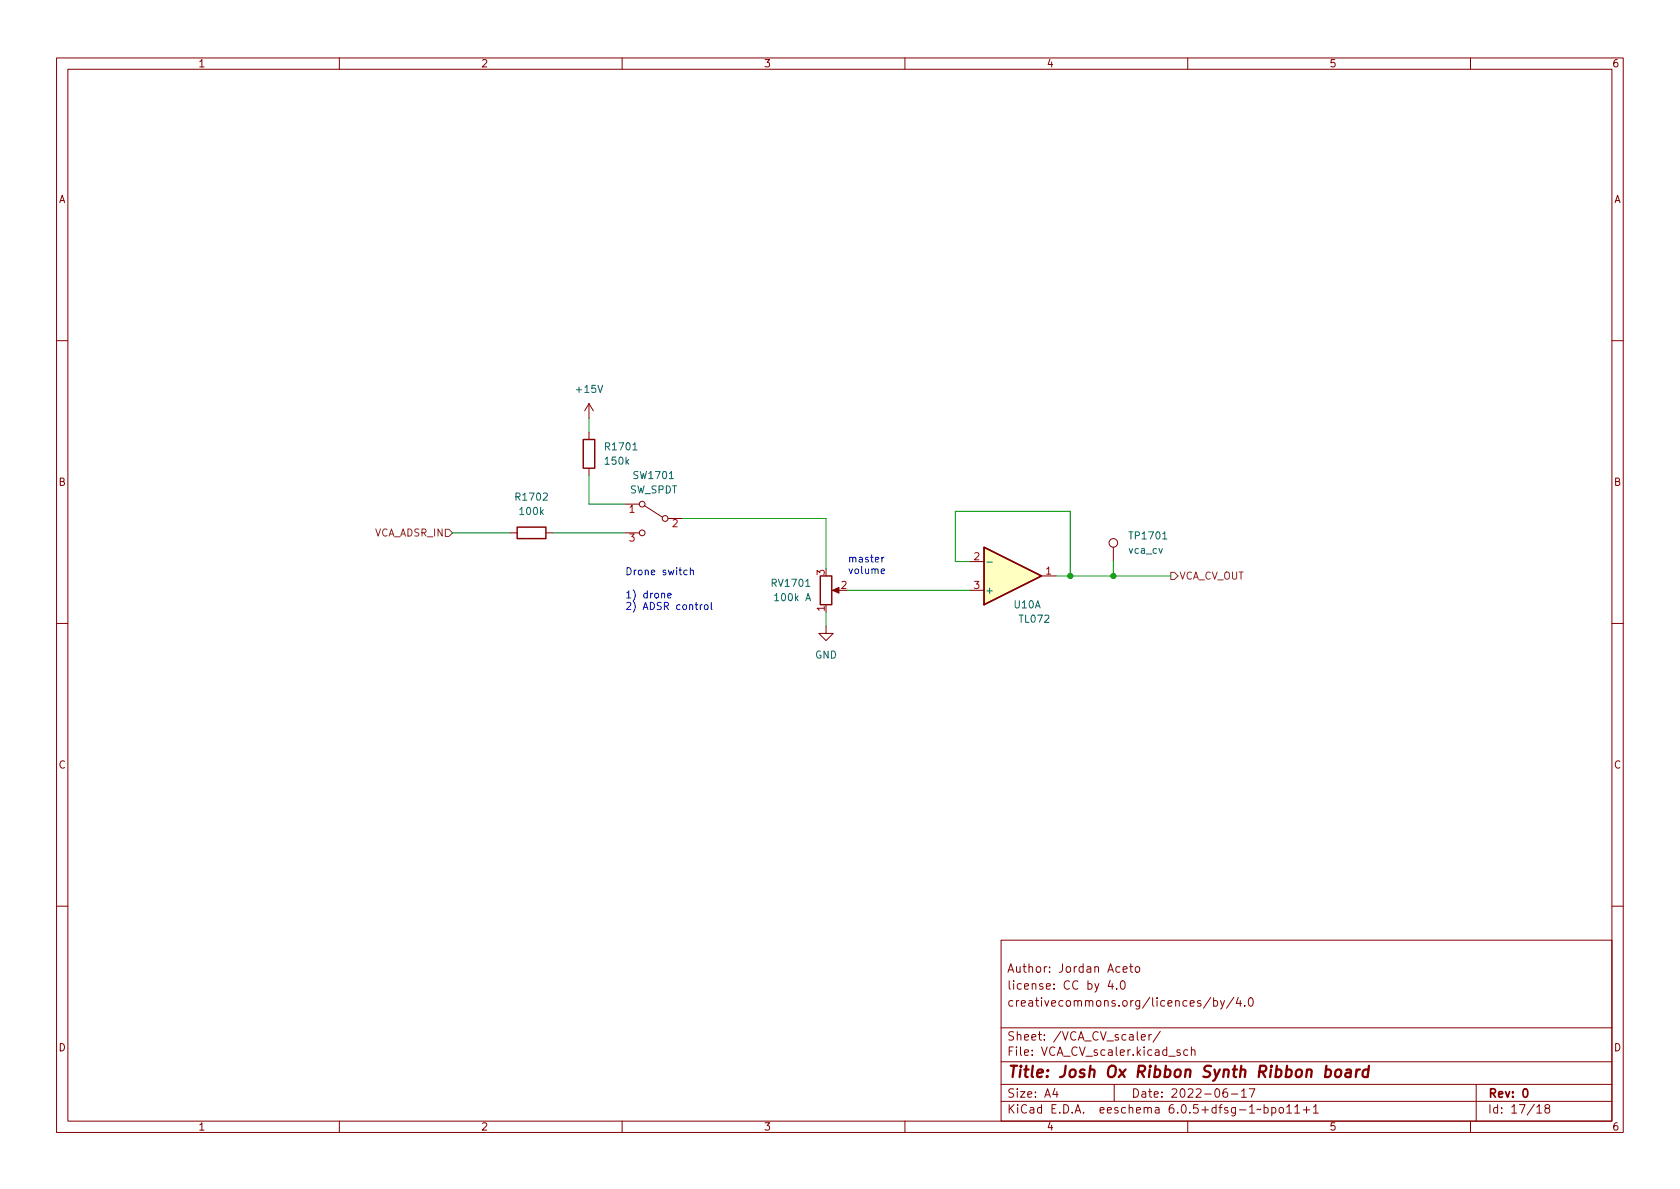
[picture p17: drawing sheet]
<svg xmlns="http://www.w3.org/2000/svg" width="297mm" height="210mm" viewBox="0 0 297 210" stroke-linecap="round" stroke-linejoin="round" font-family="sans-serif">
<defs><g id="words">
<text font-size="2.8" fill="#840000" x="178" y="190.6">Title: Josh Ox Ribbon Synth Ribbon board</text>
<g font-size="2.1" fill="#840000">
<text x="178" y="172">Author: Jordan Aceto</text>
<text x="178" y="178">creativecommons.org/licences/by/4.0</text>
<text x="178" y="175">license: CC by 4.0</text>
<text x="178" y="184">Sheet: /VCA_CV_scaler/</text>
<text x="178" y="186.7">File: VCA_CV_scaler.kicad_sch</text>
<text x="178" y="196.9">KiCad E.D.A. eeschema 6.0.5+dfsg-1~bpo11+1</text>
<text x="178" y="194.1">Size: A4</text>
<text x="200" y="194.1">Date: 2022-06-17</text>
<text x="263" y="194.1">Rev: 0</text>
<text x="263" y="196.9">Id: 17/18</text>
</g>
<g font-size="1.8" fill="#840000">
<text x="35" y="11.9">1</text>
<text x="85" y="11.9">2</text>
<text x="135" y="11.9">3</text>
<text x="185" y="11.9">4</text>
<text x="235" y="11.9">5</text>
<text x="285" y="11.9">6</text>
<text x="10.3" y="35.9">A</text>
<text x="285.3" y="35.9">A</text>
<text x="10.3" y="85.9">B</text>
<text x="285.3" y="85.9">B</text>
<text x="10.3" y="135.9">C</text>
<text x="285.3" y="135.9">C</text>
<text x="10.3" y="185.9">D</text>
<text x="285.3" y="185.9">D</text>
<text x="35" y="199.9">1</text>
<text x="85" y="199.9">2</text>
<text x="135" y="199.9">3</text>
<text x="185" y="199.9">4</text>
<text x="235" y="199.9">5</text>
<text x="285" y="199.9">6</text>
</g>
<g font-size="1.8" fill="#006464">
<text x="102.1" y="69.5">+15V</text>
<text x="107.1" y="82.2">150k</text>
<text x="107.2" y="79.6">R1701</text>
<text x="91.4" y="88.5">R1702</text>
<text x="111.3" y="87.2">SW_SPDT</text>
<text x="112.2" y="84.7">SW1701</text>
<text x="92" y="91.1">100k</text>
<text x="199.9" y="95.4">TP1701</text>
<text x="199.6" y="97.9">vca_cv</text>
<text x="136.6" y="103.8">RV1701</text>
<text x="137.2" y="106.3">100k A</text>
<text x="174.1" y="105">+</text>
<text x="179.3" y="107.6">U10A</text>
<text x="180.3" y="110.1">TL072</text>
<text x="144.1" y="116.5">GND</text>
</g>
<g font-size="1.8" fill="#725600">
<text x="66.1" y="94.9">VCA_ADSR_IN</text>
<text x="208.5" y="102.5">VCA_CV_OUT</text>
</g>
<g font-size="1.8" fill="#a90000">
<text x="111.3" y="90.7">1</text>
<text x="111.3" y="95.8">3</text>
<text x="118.9" y="93.2">2</text>
<text x="145.8" y="101.7" transform="rotate(-90 145.8 101.7)">3</text>
<text x="172.2" y="99.1">2</text>
<text x="184.9" y="101.6">1</text>
<text x="148.7" y="104.1">2</text>
<text x="172.2" y="104.1">3</text>
<text x="145.8" y="108.1" transform="rotate(-90 145.8 108.1)">1</text>
</g>
<g font-size="1.8" fill="#0000c2">
<text x="110.5" y="101.7">Drone switch</text>
<text x="149.9" y="99.5">master</text>
<text x="149.9" y="101.5">volume</text>
<text x="110.5" y="105.8">1) drone</text>
<text x="110.5" y="107.8">2) ADSR control</text>
</g>
</g></defs>
<g fill="none" stroke="#840000" stroke-width=".18">
<path d="M10 10.2h277v190.1h-277zM12 12.2h273v186.1h-273zM60 10.2v2M110 10.2v2M160 10.2v2M210 10.2v2M260 10.2v2M10 60.2h2M104.1 71.4v2.5M104.1 76.4v1.3M104.1 71.4l-.7 1.2M104.1 71.4l.8 1.2"/>
<path d="M285 60.2h2M90.2 94.2h1.2M96.5 94.2h1.3M104.1 82.8v1.3M110.5 89.1h2.5M110.5 94.2h2.5M113.9 89.4l3.2 2M118.1 91.7h2.5M171.4 99.3h2.6M196.8 96.8v2.5M10 110.2h2M146 110.7v1.3h1.3l-1.3 1.3-1.2-1.3h1.2"/>
<path d="M147.6 104.4h1M171.4 104.4h2.6M184.1 101.8h2.6M285 110.2h2M10 160.2h2M177 166.3h108v32h-108zM196.3 173.4l-.4 1h1M196.6 173.9v1M197.4 174.8v.1M198.2 173.6l.2-.2a.81 .81 0 0 1 .6 .7 .81 .81 0 0 1-.3 .8h-.1a.81 .81 0 0 1-.4-1.3zM198.6 171.4l.7-.1-.1-.3-.4-.1-.2 .2v.8h.6M199.7 170.9h.6"/>
<path d="M199.9 170.4v1.3l.4 .2M200.9 171l.3-.1 .3 .3v.4l-.3 .3h-.3l-.2-.3v-.4zM214.1 176.4l-1.3 1.9M214.6 177l.4-.1 .3 .3v.4l-.2 .3h-.5M214.6 176.4v1.5M215.8 176.9l.3 1M216.5 176.9l-.5 1.4-.2 .1M218.1 176.4l-1.2 1.9M218.9 176.4l-.3 1h.9M219.3 176.9v1M220.1 177.8v.1M220.9 176.6l.2-.2a.81 .81 0 0 1 .6 .7 .81 .81 0 0 1-.3 .8h-.2a.81 .81 0 0 1-.3-1.3z"/>
<path d="M285 160.2h2M60 198.3v2M110 198.3v2M160 198.3v2M177 194.8h108M177 191.8h108M177 187.8h108M177 181.8h108M186.5 192.5l-.4 1h1M186.9 193v1M197 191.8v3M201.8 183.4l.7-.1-.1-.3-.4-.1-.2 .2 .1 .8h.5"/>
<path d="M203.1 182.9v1M203.6 182.9l-.3 .1-.2 .2M205.1 182.4l-1.2 1.9M208.6 185.7l-.3-.1-.2 .2v.3l.5 .1v.4h-.5M210 198.3v2M210 185.7l-.4-.1-.3 .3v.4l.1 .3h.6M210.6 185.8l.3-.2 .3 .1 .1 .9M210.6 185.1v1.5M216.9 192.5a.59 .59 0 0 0-.7 .7v.5l.2 .3h.4l.2-.1 .1-.5-.2-.2-.4-.1-.3 .3M217.7 193.5h1.2M219.5 193l.4-.5v1.5M219.5 194h.9"/>
<path d="M220.9 192.5h1l-.7 1.5M223.5 195.9l.4-.1 .3 .3v.4l-.1 .3h-.6M223.5 195.3v1.5M224.9 195.9l.4-.1 .3 .3v.4l-.2 .3h-.5M224.9 195.8v1.5M226.3 195.9l.3-.1 .3 .3v.4l-.3 .3h-.3l-.2-.3v-.4zM227.5 195.8l.4-.5v1.5M227.5 196.8h.9M228.9 195.8l.5-.5v1.5M228.9 196.8h.9M230.4 196.3h1.2M231 195.7v1.1"/>
<path d="M232.2 195.8l.4-.5v1.5M232.2 196.8h.9M260 198.3v2M261 191.8v6.5M271.7 195.8l.5-.5v1.5M271.7 196.8h.9M273.4 196l-.3-.3 .1-.2 .2-.2 .5 .1 .1 .2-.1 .2-.6 .2-.2 .3 .1 .4 .2 .1h.5l.1-.3-.1-.4-.2-.1"/>
<circle cx="113.5" cy="94.2" r=".51"/>
<circle cx="113.5" cy="89.1" r=".51"/>
<circle cx="117.6" cy="91.7" r=".51"/>
<circle cx="196.8" cy="96" r=".76"/>
</g>
<path d="M269.4 192.7l.2-.2a.8 .8 0 0 1 .5 .8 .8 .8 0 0 1-.5 .7l-.2-.1-.1-.4z" fill="none" stroke="#840000" stroke-width=".3"/>
<path d="M236.2 189.3a.52 .52 0 0 1 .6-.2 .52 .52 0 0 1 .4 .4l-.1 .6a.55 .55 0 0 1-.5 .4 .55 .55 0 0 1-.6-.4zM238 189.2l.3-.1 .5 .1v1.3M238.9 189.6l-.7 .1a.4 .4 0 0 0-.4 .3 .4 .4 0 0 0 .3 .5l.7-.1M239.9 189.1l-.2 1.4M240.4 189.1l-.4 .1-.2 .3M242 189.2a.66 .66 0 0 0-1 .3l-.1 .6 .1 .3 .2 .1 .6-.1M242 188.5l-.2 2" fill="none" stroke="#840000" stroke-width=".4"/>
<path d="M174 96.8l10.1 5-10.1 5.1z" fill="#ffffc2" stroke="#ffffc2" stroke-width=".18"/>
<path d="M103.1 77.7h2.1v5.1h-2.1zM91.4 93.2h5.1v2h-5.1zM174 96.8l10.1 5-10.1 5.1zM145 101.8h2.1v5.1h-2.1z" fill="none" stroke="#840000" stroke-width=".25"/>
<path d="M174.5 99.4h1" fill="none" stroke="#006464" stroke-width=".18"/>
<path d="M147.2 104.4l1.1-.5v1z" fill="#840000" stroke="#840000" stroke-width=".18"/>
<path d="M78.7 93.6h.7l.6 .6-.6 .7h-.7zM207 101.2h.6l.7 .6-.7 .7h-.6z" fill="none" stroke="#725600" stroke-width=".18"/>
<path d="M155.9 98.5v.9M156.3 98.5l-.4 .3M118.1 105.3l.6-.1-.1-.2-.4-.1-.1 .2v.6h.5M121.5 100.9l-.4-.1-.2 .2 .1 .6h.5M122.1 100.9l.1-.1 .3 .1 .1 .8M122.1 100.4v1.3M123.8 106.9v.9M124.2 106.9l-.4 .3M124.7 107l.3-.1 .2 .3v.3l-.2 .3-.3-.1-.2-.2zM125.7 106.5v1.1l.2 .2M155.8 101l.6-.1-.1-.2-.3-.1-.2 .2 .1 .6h.4" fill="none" stroke="#0000c2" stroke-width=".18"/>
<path d="M104.1 73.9v2.5M80 94.2h10.2M97.8 94.2h12.7M104.1 84.1v5h6.4M120.6 91.7h25.4v8.9M171.4 99.3h-2.5v-8.9h20.3v11.4M196.8 99.3v2.5M146 108.2v2.5M149.9 104.4h21.5M186.7 101.8h20.3" fill="none" stroke="#009600" stroke-width=".18"/>
<g fill="#009600" stroke="#009600" stroke-width=".18">
<circle cx="189.2" cy="101.8" r=".46"/>
<circle cx="196.8" cy="101.8" r=".46"/>
</g>
<use href="#words"/>
</svg>
